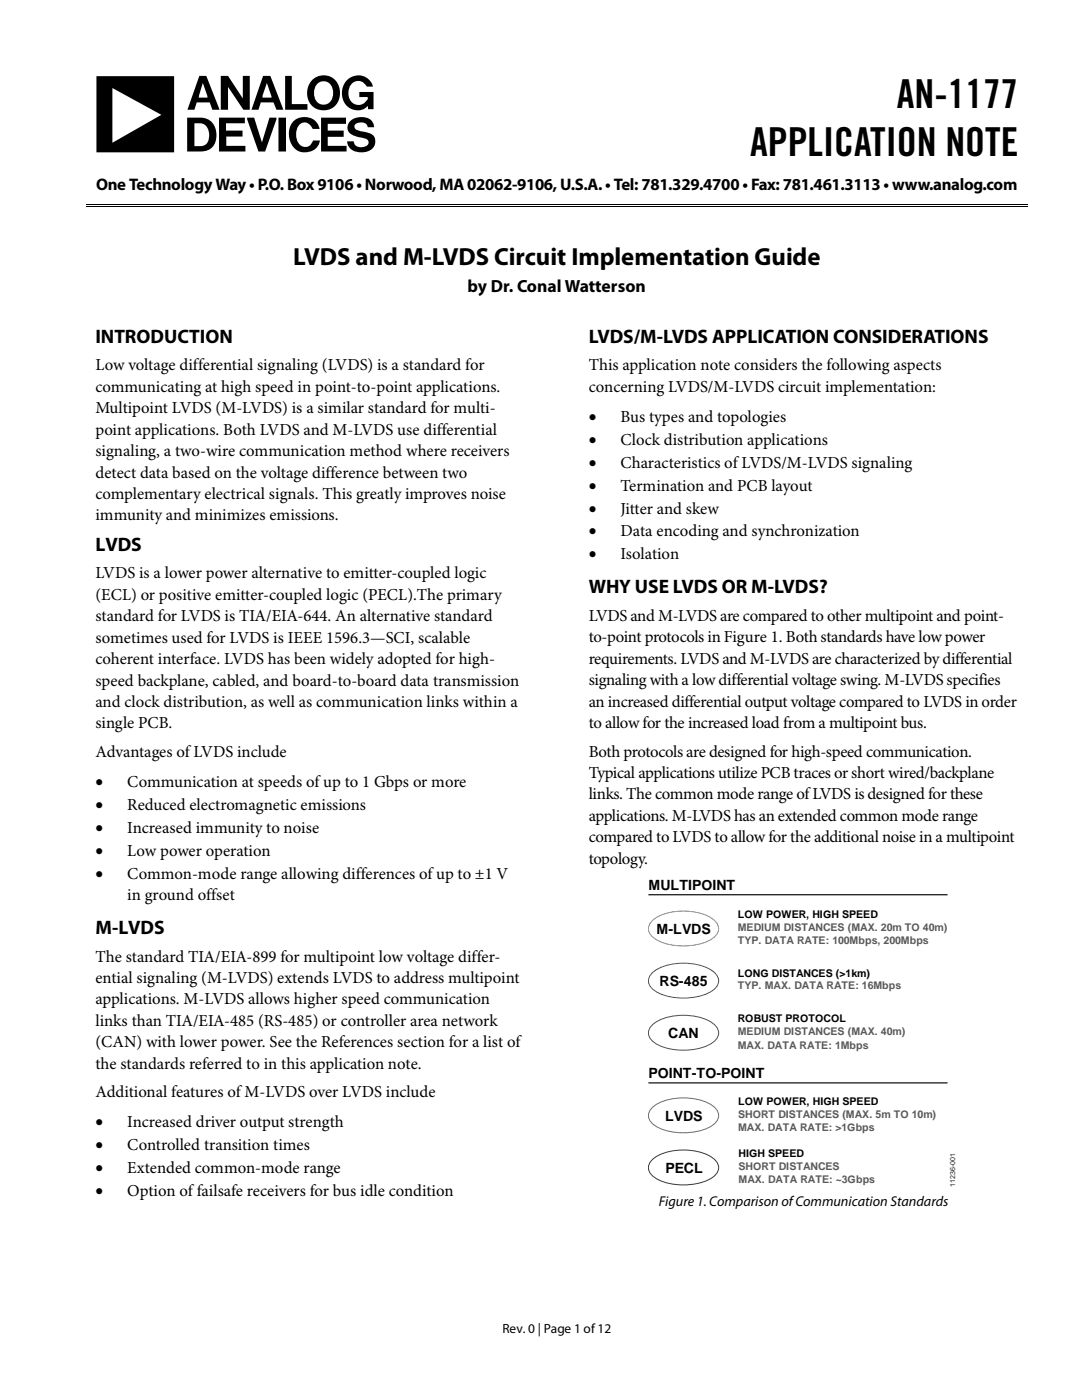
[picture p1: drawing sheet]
<svg xmlns="http://www.w3.org/2000/svg" width="216mm" height="279mm" viewBox="0 0 216 279" stroke-linecap="round" stroke-linejoin="round" font-family="sans-serif">
<defs><g id="words">
<g font-size="8">
<text x="179" y="21.6">AN-1177</text>
<text x="149.7" y="31.2">APPLICATION NOTE</text>
</g>
<text font-size="5" x="58.5" y="52.9">LVDS and M-LVDS Circuit Implementation Guide</text>
<g font-size="3.9">
<text x="19" y="68.5">INTRODUCTION</text>
<text x="117.5" y="68.5">LVDS/M-LVDS APPLICATION CONSIDERATIONS</text>
<text x="19" y="109.9">LVDS</text>
<text x="117.5" y="118.4">WHY USE LVDS OR M-LVDS?</text>
<text x="19" y="186.4">M-LVDS</text>
</g>
<text font-size="3.5" x="93.3" y="58.3">by Dr. Conal Watterson</text>
<g font-size="3.3">
<text x="19.2" y="37.9">One TechnologyWay •P.O. Box9106•Norwood, MA02062-9106, U.S.A. • Tel: 781.329.4700•Fax: 781.461.3113•www.analog.com</text>
<text x="19" y="73.9">Low voltage differential signaling (LVDS) is a standard for</text>
<text x="117.5" y="73.9">This application note considers the following aspects</text>
<text x="19" y="82.5">Multipoint LVDS (M-LVDS) is a similar standard for multi-</text>
<text x="19" y="78.2">communicating at high speed in point-to-point applications.</text>
<text x="117.5" y="78.2">concerning LVDS/M-LVDS circuit implementation:</text>
<text x="19" y="86.7">point applications. Both LVDS and M-LVDS use differential</text>
<text x="117.5" y="84.2">•</text>
<text x="117.5" y="88.8">•</text>
<text x="123.8" y="84.2">Bus types and topologies</text>
<text x="123.8" y="88.8">Clock distribution applications</text>
<text x="19" y="91.1">signaling, a two-wire communication method where receivers</text>
<text x="19" y="95.3">detect data based on the voltage difference between two</text>
<text x="117.5" y="93.3">•</text>
<text x="123.8" y="93.3">Characteristics of LVDS/M-LVDS signaling</text>
<text x="19" y="99.6">complementary electrical signals. This greatly improves noise</text>
<text x="117.5" y="97.9">•</text>
<text x="123.8" y="97.9">Termination and PCB layout</text>
<text x="19" y="103.9">immunity and minimizes emissions.</text>
<text x="117.5" y="102.5">•</text>
<text x="117.5" y="107.1">•</text>
<text x="123.8" y="102.5">Jitter and skew</text>
<text x="123.8" y="107.1">Data encoding and synchronization</text>
<text x="117.5" y="111.6">•</text>
<text x="123.8" y="111.6">Isolation</text>
<text x="19" y="115.4">LVDS is a lower power alternative to emitter-coupled logic</text>
<text x="19" y="119.7">(ECL) or positive emitter-coupled logic (PECL).The primary</text>
<text x="19" y="124">standard for LVDS is TIA/EIA-644. An alternative standard</text>
<text x="117.5" y="123.9">LVDS and M-LVDS are compared to other multipoint and point-</text>
<text x="19.1" y="128.3">sometimes used for LVDS is IEEE 1596.3—SCI, scalable</text>
<text x="117.5" y="128.2">to-point protocols in Figure 1. Both standards have low power</text>
<text x="19.1" y="132.5">coherent interface. LVDS has been widely adopted for high-</text>
<text x="19.1" y="136.8">speed backplane, cabled, and board-to-board data transmission</text>
<text x="117.5" y="136.7">signaling with a low differential voltage swing. M-LVDS specifies</text>
<text x="117.5" y="132.5">requirements. LVDS and M-LVDS are characterized by differential</text>
<text x="19" y="141.1">and clock distribution, as well as communication links within a</text>
<text x="117.5" y="141">an increased differential output voltage compared to LVDS in order</text>
<text x="19" y="145.4">single PCB.</text>
<text x="117.5" y="145.3">to allow for the increased load from a multipoint bus.</text>
<text x="19" y="151.1">Advantages of LVDS include</text>
<text x="117.5" y="151">Both protocols are designed for high-speed communication.</text>
<text x="117.5" y="155.3">Typical applications utilize PCB traces or short wired/backplane</text>
<text x="19" y="157">•</text>
<text x="19" y="161.6">•</text>
<text x="25.4" y="157">Communication at speeds of up to 1 Gbps or more</text>
<text x="25.4" y="161.6">Reduced electromagnetic emissions</text>
<text x="117.5" y="159.5">links. The common mode range of LVDS is designed for these</text>
<text x="19" y="166.2">•</text>
<text x="25.4" y="166.2">Increased immunity to noise</text>
<text x="117.5" y="163.8">applications. M-LVDS has an extended common mode range</text>
<text x="19" y="170.8">•</text>
<text x="25.4" y="170.8">Low power operation</text>
<text x="117.5" y="168.1">compared to LVDS to allow for the additional noise in a multipoint</text>
<text x="117.5" y="172.4">topology.</text>
<text x="19.1" y="175.4">•</text>
<text x="25.4" y="175.4">Common-mode range allowing differences of up to ±1 V</text>
<text x="25.4" y="179.7">in ground offset</text>
<text x="19" y="191.9">The standard TIA/EIA-899 for multipoint low voltage differ-</text>
<text x="19" y="196.2">ential signaling (M-LVDS) extends LVDS to address multipoint</text>
<text x="19" y="200.4">applications. M-LVDS allows higher speed communication</text>
<text x="19" y="209">(CAN) with lower power. See the References section for a list of</text>
<text x="19" y="204.8">links than TIA/EIA-485 (RS-485) or controller area network</text>
<text x="19.1" y="213.3">the standards referred to in this application note.</text>
<text x="19.1" y="219">Additional features ofM-LVDS over LVDS include</text>
<text x="19.1" y="225">•</text>
<text x="25.4" y="225">Increased driver output strength</text>
<text x="19.1" y="229.6">•</text>
<text x="25.4" y="229.6">Controlled transition times</text>
<text x="19.1" y="234.1">•</text>
<text x="19.1" y="238.7">•</text>
<text x="25.4" y="234.1">Extended common-mode range</text>
<text x="25.4" y="238.7">Option of failsafe receivers for bus idle condition</text>
</g>
<g font-size="2.8">
<text x="129.4" y="177.5">MULTIPOINT</text>
<text x="131" y="186.3">M-LVDS</text>
<text x="131.6" y="196.8">RS-485</text>
<text x="133.3" y="207.2">CAN</text>
<text x="129.4" y="215.1">POINT-TO-POINT</text>
<text x="132.7" y="223.6">LVDS</text>
<text x="132.8" y="234">PECL</text>
<text x="131.4" y="240.6">Figure 1. Comparison of Communication Standards</text>
</g>
<text font-size="2.7" x="100.2" y="266">Rev. 0 | Page 1 of12</text>
<g font-size="2.1" fill="#58595b">
<text x="147.2" y="185.8">MEDIUM DISTANCES (MAX. 20m TO 40m)</text>
<text x="147.2" y="188.5">TYP. DATA RATE: 100Mbps, 200Mbps</text>
<text x="147.2" y="197.5">TYP. MAX. DATA RATE: 16Mbps</text>
<text x="147.2" y="206.6">MEDIUM DISTANCES (MAX. 40m)</text>
<text x="147.2" y="209.3">MAX. DATA RATE: 1Mbps</text>
<text x="147.3" y="223.1">SHORT DISTANCES (MAX. 5m TO 10m)</text>
<text x="147.3" y="225.8">MAX. DATA RATE: &gt;1Gbps</text>
<text x="147.4" y="233.5">SHORT DISTANCES</text>
<text x="147.4" y="236.2">MAX. DATA RATE: ~3Gbps</text>
</g>
<g font-size="2.1">
<text x="147.2" y="183.2">LOW POWER, HIGH SPEED</text>
<text x="147.2" y="195.1">LONG DISTANCES (&gt;1km)</text>
<text x="147.2" y="204">ROBUST PROTOCOL</text>
<text x="147.3" y="220.5">LOW POWER, HIGH SPEED</text>
<text x="147.4" y="230.9">HIGH SPEED</text>
</g>
<text font-size="1.4" fill="#231f20" x="190.6" y="237" transform="rotate(-90 190.6 237)">11236-001</text>
</g></defs>
<path d="M44.1 15.1h1.4l3 4.6v-4.6h1.3v6.8h-1.2l-3.1-4.6v4.6h-1.4zM56.9 15.1h1.3v5.7h3.1v1.1h-4.4zM52.5 15.1h1.4l2.6 6.8h-1.3l-.6-1.5h-2.6l-.4 1.5h-1.4zM39.8 15.1h1.4l2.6 6.8h-1.4l-.5-1.5h-2.6l-.5 1.5h-1.4zM62.1 16.1a3.3 3.3 0 0 1 3.8-.8 3.3 3.3 0 0 1 1.9 3.2 3.3 3.3 0 0 1-3.7 3.5 3.3 3.3 0 0 1-2.7-4.3l.3-.9zM69.1 16.2a3.1 3.1 0 0 1 3-1.1 3.1 3.1 0 0 1 2.3 2.2h-1.2a1.88 1.88 0 0 0-2-1.1 1.88 1.88 0 0 0-1.6 1.6 2.26 2.26 0 0 0 2.6 3l.5-.2a1.22 1.22 0 0 0 .7-1.2h-1.7v-1h2.8v3.4h-1.1v-.7a3.1 3.1 0 0 1-3.5 .6 3.1 3.1 0 0 1-1.7-3.2l.4-1.6zM19.2 15.2h15.5v15.2h-15.5zM49.3 23.5h1.4l1.6 4.9 1.5-4.9h1.4v.3l-2.3 6.4h-1.3l-2.3-6.4zM64.1 23.5h4.9v1.2h-3.6v1.4h3.2v1.2h-3.2v1.8h3.8v1.1h-5.1zM43.7 23.5h5.2v1.1h-3.8v1.5h3.3v1.2h-3.2v1.8h3.8v1.1h-5.3zM37.3 23.5h2.7a3.3 3.3 0 0 1 3.1 4.2 2.83 2.83 0 0 1-3.1 2.5h-2.7zM55.6 23.5h1.5v6.7h-1.5zM58.3 24.5a3.1 3.1 0 0 1 3.2-1.1 3.1 3.1 0 0 1 2.3 2.3h-1.4a1.64 1.64 0 0 0-1.8-1.2 1.64 1.64 0 0 0-1.4 1.6 2.45 2.45 0 0 0 1.7 3.2 1.57 1.57 0 0 0 1.5-1.3h1.4v.2a3.1 3.1 0 0 1-3.2 2.2 3.1 3.1 0 0 1-2.8-2.6 4 4 0 0 1 .5-3.3zM69.9 24.2a3.3 3.3 0 0 1 4.3-.1l.3 .4 .1 .9h-1.2a1.46 1.46 0 0 0-2.4-.7l-.2 .2a.82 .82 0 0 0 .7 1.2l1.1 .2a2.4 2.4 0 0 1 2.2 1.4 2.3 2.3 0 0 1-2.6 2.7 2.41 2.41 0 0 1-2.9-2.2h1.3a1.04 1.04 0 0 0 .6 1 2.08 2.08 0 0 0 2.2-.3 .92 .92 0 0 0-.1-1 .92 .92 0 0 0-.9-.4l-1.3-.3a1.78 1.78 0 0 1-1.6-1.1 1.78 1.78 0 0 1 .4-1.9zM53.3 16.6l-.9 2.5v.4h1.8zM40.5 16.6l-.8 2.9h1.7zM63.4 16.7a2.71 2.71 0 0 0 .4 4.1 1.99 1.99 0 0 0 2.7-2.2 1.95 1.95 0 0 0-.9-2.1 1.95 1.95 0 0 0-2.2 .2zM22.4 17.6v10.9l9.8-5.6zM38.8 24.6v4.6h1.1a1.86 1.86 0 0 0 1.8-2.3 2.24 2.24 0 0 0-2.9-2.3z" fill="#000"/>
<path d="M17.1 40.8h188M17.1 41.1h188" fill="none" stroke="#000" stroke-width=".2"/>
<path d="M130.2 194.1a11 11 0 0 1 9.4-1.5 5 5 0 0 1 3.7 2.6 2.66 2.66 0 0 1-2 3 12.4 12.4 0 0 1-10.6-.4 2.18 2.18 0 0 1-.5-3.7z" fill="none" stroke="#be1e2d" stroke-width=".2"/>
<path d="M130.2 204.5a11 11 0 0 1 9.4-1.5 5 5 0 0 1 3.7 2.6 2.66 2.66 0 0 1-2 3 12.4 12.4 0 0 1-10.6-.4 2.18 2.18 0 0 1-.5-3.7z" fill="none" stroke="#2e3192" stroke-width=".2"/>
<path d="M130.2 183.7a11 11 0 0 1 9.4-1.5 5 5 0 0 1 3.7 2.6 2.66 2.66 0 0 1-2 3 12.4 12.4 0 0 1-10.6-.4 2.18 2.18 0 0 1-.5-3.7z" fill="none" stroke="#00aeef" stroke-width=".2"/>
<path d="M130.2 221a11 11 0 0 1 9.4-1.5 5 5 0 0 1 3.7 2.6 2.66 2.66 0 0 1-2 3 12.4 12.4 0 0 1-10.6-.4 2.18 2.18 0 0 1-.5-3.7z" fill="none" stroke="#92278f" stroke-width=".2"/>
<path d="M130.2 231.4a11 11 0 0 1 9.4-1.5 5 5 0 0 1 3.7 2.6 2.66 2.66 0 0 1-2 3 12.4 12.4 0 0 1-10.6-.4 2.18 2.18 0 0 1-.5-3.7z" fill="none" stroke="#603913" stroke-width=".2"/>
<path d="M129.4 178.6h59.7M129.4 216.1h59.7" fill="none" stroke="#231f20" stroke-width=".26"/>
<use href="#words"/>
</svg>
